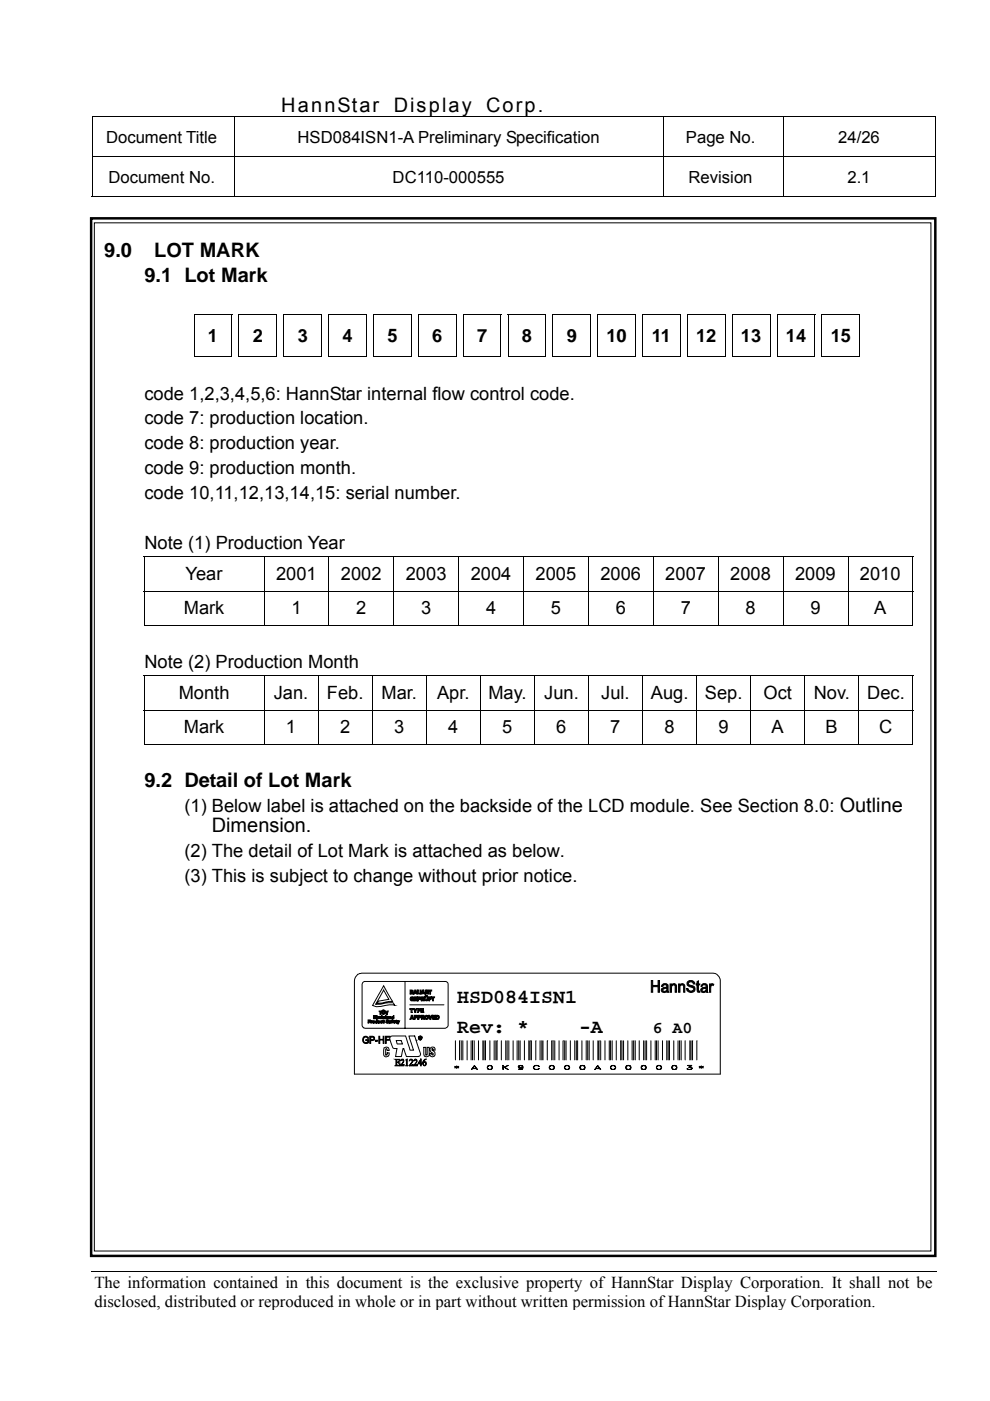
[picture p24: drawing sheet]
<svg xmlns="http://www.w3.org/2000/svg" width="210mm" height="297mm" viewBox="0 0 210 297" stroke-linecap="round" stroke-linejoin="round" font-family="sans-serif">
<defs><g id="words">
<g font-size="4.2">
<text x="59.6" y="23.7">HannStar</text>
<text x="83.5" y="23.7">Display</text>
<text x="103.1" y="23.7">Corp.</text>
<text x="22.1" y="54.5">9.0</text>
<text x="30.6" y="59.8">9.1 Lot Mark</text>
<text x="32.7" y="54.5">LOT MARK</text>
<text x="30.6" y="166.9">9.2 Detail of Lot Mark</text>
<text x="44.9" y="176.4">Dimension.</text>
<text x="96.9" y="212.7">HSD084ISN1</text>
<text x="96.9" y="219">Rev: *</text>
<text x="122.8" y="219">-A</text>
</g>
<g font-size="3.9">
<text x="44.1" y="72.6">1</text>
<text x="53.6" y="72.6">2</text>
<text x="63.1" y="72.6">3</text>
<text x="72.6" y="72.6">4</text>
<text x="82.1" y="72.6">5</text>
<text x="91.6" y="72.6">6</text>
<text x="101.1" y="72.6">7</text>
<text x="110.7" y="72.6">8</text>
<text x="120.2" y="72.6">9</text>
<text x="128.6" y="72.6">10</text>
<text x="138.2" y="72.6">11</text>
<text x="147.6" y="72.6">12</text>
<text x="157.1" y="72.6">13</text>
<text x="166.6" y="72.6">14</text>
<text x="176.1" y="72.6">15</text>
<text x="30.6" y="84.7">code 1,2,3,4,5,6: HannStar internal flow control code.</text>
<text x="30.6" y="90">code 7: production location.</text>
<text x="30.6" y="95.3">code 8: production year.</text>
<text x="30.6" y="100.6">code 9: production month.</text>
<text x="30.6" y="105.9">code 10,11,12,13,14,15: serial number.</text>
<text x="30.6" y="116.5">Note (1) Production Year</text>
<text x="39.3" y="123.1">Year</text>
<text x="58.5" y="123.1">2001</text>
<text x="72.3" y="123.1">2002</text>
<text x="86" y="123.1">2003</text>
<text x="99.8" y="123.1">2004</text>
<text x="113.6" y="123.1">2005</text>
<text x="127.3" y="123.1">2006</text>
<text x="141.1" y="123.1">2007</text>
<text x="154.8" y="123.1">2008</text>
<text x="168.6" y="123.1">2009</text>
<text x="182.3" y="123.1">2010</text>
<text x="39" y="130.3">Mark</text>
<text x="61.8" y="130.3">1</text>
<text x="75.5" y="130.3">2</text>
<text x="89.3" y="130.3">3</text>
<text x="103" y="130.3">4</text>
<text x="116.8" y="130.3">5</text>
<text x="130.6" y="130.3">6</text>
<text x="144.3" y="130.3">7</text>
<text x="158.1" y="130.3">8</text>
<text x="171.8" y="130.3">9</text>
<text x="185.4" y="130.3">A</text>
<text x="30.6" y="141.7">Note (2) Production Month</text>
<text x="37.9" y="148.3">Month</text>
<text x="58" y="148.3">Jan.</text>
<text x="69.3" y="148.3">Feb.</text>
<text x="80.9" y="148.3">Mar.</text>
<text x="92.7" y="148.3">Apr.</text>
<text x="103.5" y="148.3">May.</text>
<text x="115.4" y="148.3">Jun.</text>
<text x="127.5" y="148.3">Jul.</text>
<text x="138" y="148.3">Aug.</text>
<text x="149.5" y="148.3">Sep.</text>
<text x="161.9" y="148.3">Oct</text>
<text x="172.5" y="148.3">Nov.</text>
<text x="183.9" y="148.3">Dec.</text>
<text x="39" y="155.5">Mark</text>
<text x="60.6" y="155.5">1</text>
<text x="72.1" y="155.5">2</text>
<text x="83.6" y="155.5">3</text>
<text x="95" y="155.5">4</text>
<text x="106.5" y="155.5">5</text>
<text x="118" y="155.5">6</text>
<text x="129.4" y="155.5">7</text>
<text x="140.9" y="155.5">8</text>
<text x="152.3" y="155.5">9</text>
<text x="163.6" y="155.5">A</text>
<text x="175.1" y="155.5">B</text>
<text x="186.4" y="155.5">C</text>
<text x="39.1" y="172.2">(1) Below label is attached on the backside of the LCD module. See Section 8.0: Outline</text>
<text x="39.1" y="181.7">(2) The detail of Lot Mark is attached as below.</text>
<text x="39.1" y="187">(3) This is subject to change without prior notice.</text>
</g>
<g font-size="3.5">
<text x="22.5" y="30.2">Document Title</text>
<text x="63.1" y="30.2">HSD084ISN1-A Preliminary Specification</text>
<text x="145.4" y="30.2">Page No.</text>
<text x="177.7" y="30.2">24/26</text>
<text x="23" y="38.7">Document No.</text>
<text x="83.2" y="38.7">DC110-000555</text>
<text x="146" y="38.7">Revision</text>
<text x="179.7" y="38.7">2.1</text>
<text x="138.4" y="219">6 A0</text>
<text x="20" y="273">The information contained in this document is the exclusive property of HannStar Display Corporation. It shall not be</text>
<text x="20" y="277">disclosed, distributed or reproduced in whole or in part without written permission of HannStar Display Corporation.</text>
</g>
</g></defs>
<g fill="none" stroke="#000" stroke-width=".21">
<path d="M19.4 24.8h179M19.4 33.3h179M19.5 24.9v8.3M19.5 33.3v8.5M49.6 24.9v8.3M49.6 33.3v8.5M140.7 24.9v8.3M140.7 33.3v8.5M166.1 24.9v8.3M166.1 33.3v8.5M198.3 24.9v8.3M198.3 33.3v8.5"/>
<path d="M19.4 41.7h30.2M49.7 41.7h90.9M140.7 41.7h25.3M166.1 41.7h32.1M19.4 269.7h179.2"/>
</g>
<path d="M198.2 41.6h.2v.2h-.2z" fill="#000"/>
<g fill="#fff">
<path d="M19.4 277.9h179.1z"/>
<path d="M198.5 269.7l.1 8.2z"/>
<path d="M198.5 277.9h.1z"/>
</g>
<path d="M19.3 46.3h179v220h-179z" fill="none" stroke="#000" stroke-width=".53"/>
<path d="M20 47.2h177.4v218h-177.4z" fill-rule="evenodd" fill="#fff" stroke="#000" stroke-width=".21"/>
<g fill="#000">
<path d="M41.1 66.7h.2v.1h-.2zM49.1 66.7h.2v.1h-.2zM49.1 75.5h.2v.2h-.2zM50.6 66.7h.2v.1h-.2zM58.6 66.7h.2v.1h-.2zM58.6 75.5h.2v.2h-.2zM60.1 66.7h.2v.1h-.2zM68.1 66.7h.2v.1h-.2zM68.1 75.5h.2v.2h-.2zM69.6 66.7h.2v.1h-.2zM77.6 66.7h.2v.1h-.2zM77.6 75.5h.2v.2h-.2z"/>
<path d="M79.1 66.7h.2v.1h-.2zM87.1 66.7h.2v.1h-.2zM87.1 75.5h.2v.2h-.2zM88.6 66.7h.2v.1h-.2zM96.6 66.7h.2v.1h-.2zM96.6 75.5h.2v.2h-.2zM98.1 66.7h.2v.1h-.2zM106.1 66.7h.2v.1h-.2zM106.1 75.5h.2v.2h-.2zM107.6 66.7h.2v.1h-.2zM115.7 66.7h.1v.1h-.1zM115.7 75.5h.1v.2h-.1z"/>
<path d="M117.1 66.7h.2v.1h-.2zM125.2 66.7h.1v.1h-.1zM125.2 75.5h.1v.2h-.1zM126.7 66.7h.1v.1h-.1zM134.7 66.7h.1v.1h-.1zM134.7 75.5h.1v.2h-.1zM136.2 66.7h.1v.1h-.1zM144.2 66.7h.1v.1h-.1zM144.2 75.5h.1v.2h-.1zM145.7 66.7h.1v.1h-.1zM153.7 66.7h.1v.1h-.1zM153.7 75.5h.1v.2h-.1z"/>
<path d="M155.2 66.7h.1v.1h-.1zM163.2 66.7h.1v.1h-.1zM163.2 75.5h.1v.2h-.1zM164.7 66.7h.1v.1h-.1zM172.7 66.7h.2v.1h-.2zM172.7 75.5h.2v.2h-.2zM174.2 66.7h.1v.1h-.1zM182.2 66.7h.2v.1h-.2zM182.2 75.5h.2v.2h-.2zM30.5 118h.2v.2h-.2zM193.5 118h.2v.2h-.2zM193.5 132.5h.2v.1h-.2z"/>
<path d="M30.5 143.2h.2v.2h-.2zM193.5 143.2h.2v.2h-.2zM193.5 157.7h.2v.2h-.2z"/>
</g>
<g fill="none" stroke="#000" stroke-width=".21">
<path d="M41.1 66.8h8.2M41.1 75.6h8M41.2 66.8v8.9M49.2 66.8v8.9M50.6 66.8h8.2M50.6 75.6h8M50.7 66.8v8.9M58.7 66.8v8.9M60.1 66.8h8.2M60.1 75.6h8M60.2 66.8v8.9M68.2 66.8v8.9"/>
<path d="M69.6 66.8h8.2M69.6 75.6h8M69.7 66.8v8.9M77.7 66.8v8.9M79.1 66.8h8.2M79.1 75.6h8M79.2 66.8v8.9M87.2 66.8v8.9M88.6 66.8h8.2M88.6 75.6h8M88.7 66.8v8.9M96.7 66.8v8.9"/>
<path d="M98.1 66.8h8.2M98.1 75.6h8M98.2 66.8v8.9M106.2 66.8v8.9M107.6 66.8h8.2M107.6 75.6h8.1M107.7 66.8v8.9M115.7 66.8v8.9M117.1 66.8h8.2M117.1 75.6h8.1M117.2 66.8v8.9M125.2 66.8v8.9"/>
<path d="M126.7 66.8h8.1M126.7 75.6h8M126.7 66.8v8.9M134.7 66.8v8.9M136.2 66.8h8.1M136.2 75.6h8M136.2 66.8v8.9M144.3 66.8v8.9M145.7 66.8h8.1M145.7 75.6h8M145.8 66.8v8.9M153.8 66.8v8.9"/>
<path d="M155.2 66.8h8.1M155.2 75.6h8M155.3 66.8v8.9M163.3 66.8v8.9M164.7 66.8h8.2M164.7 75.6h8M164.8 66.8v8.9M172.8 66.8v8.9M174.2 66.8h8.2M174.2 75.6h8M174.3 66.8v8.9M182.3 66.8v8.9"/>
<path d="M30.5 118.1h163.2M30.6 118.2v7M56 118.2v7M69.7 118.2v7M83.5 118.2v7M97.3 118.2v7M111 118.2v7M124.8 118.2v7M138.5 118.2v7M152.3 118.2v7M166.1 118.2v7M179.8 118.2v7"/>
<path d="M193.6 118.2v7M30.5 125.3h163.2M30.5 132.5h25.4M30.6 125.4v7.2M56 125.4v7.2M56.1 132.5h13.6M69.7 125.4v7.2M69.8 132.5h13.6M83.5 125.4v7.2M83.6 132.5h13.6M97.3 125.4v7.2M97.3 132.5h13.6"/>
<path d="M111 125.4v7.2M111.1 132.5h13.6M124.8 125.4v7.2M124.9 132.5h13.6M138.5 125.4v7.2M138.6 132.5h13.6M152.3 125.4v7.2M152.4 132.5h13.6M166.1 125.4v7.2M166.1 132.5h13.6M179.8 125.4v7.2M179.9 132.5h13.6"/>
<path d="M193.6 125.4v7.2M30.5 143.3h163.2M30.5 150.5h163.2M30.5 157.8h25.4M30.6 143.4v7.1M30.6 150.6v7.3M56 143.4v7.1M56 150.6v7.3M56.1 157.8h11.3M67.5 143.4v7.1M67.5 150.6v7.3M67.5 157.8h11.3"/>
<path d="M78.9 143.4v7.1M78.9 150.6v7.3M79 157.8h11.3M90.4 143.4v7.1M90.4 150.6v7.3M90.5 157.8h11.3M101.9 143.4v7.1M101.9 150.6v7.3M101.9 157.8h11.3M113.3 143.4v7.1M113.3 150.6v7.3M113.4 157.8h11.3"/>
<path d="M124.8 143.4v7.1M124.8 150.6v7.3M124.9 157.8h11.3M136.2 143.4v7.1M136.2 150.6v7.3M136.3 157.8h11.3M147.7 143.4v7.1M147.7 150.6v7.3M147.8 157.8h11.3M159.2 143.4v7.1M159.2 150.6v7.3M159.3 157.8h11.3"/>
<path d="M170.6 143.4v7.1M170.6 150.6v7.3M170.7 157.8h11.3M182.1 143.4v7.1M182.1 150.6v7.3M182.2 157.8h11.3M193.6 143.4v7.1M193.6 150.6v7.3"/>
</g>
<path d="M70.8 199.6h86.7v35h-86.7z" fill="#fff"/>
<g fill="none" stroke="#000" stroke-width=".21">
<path d="M75.8 206.6l.9-.3h74.5a1.77 1.77 0 0 1 1.5 1.5v19.9h-77.6v-19.7a2.03 2.03 0 0 1 .7-1.4zM77 208.2l.3-.1h17.3l.4 .5-.1 9.1-.5 .3h-17.3l-.3-.6v-8.7zM78 216.2h.5l.1 .2-.1 .2-.3 .1v.2h-.2zM78.2 216.4l.2 .1-.2 .1zM78.6 216.5l.2 .1 .2-.1-.2 .4h-.2zM79 216.5h.4a.27 .27 0 0 1 0 .4 .27 .27 0 0 1-.4-.2zM79.1 216.6h.2l-.1 .2zM79.2 215.3h.5l-.2 .4 .2 .3h-.2v-.3l-.1 .3h-.2zM79.4 215.4l.1 .2zM79.7 216.6l.1 .2zM79.8 215.3h.2v.3l.2-.1 .1 .5h-.2l-.1-.4-.2 .4zM79.8 216.2h.2v.7l-.3 .1-.2-.2v-.2l.3-.1z"/>
<path d="M80.1 216.5h.2v.3l.1-.3h.2v.4l-.3 .1zM80.3 215.6l.4-.1 .1 .3h-.3v.1h.3l-.1 .1-.4-.1zM80.4 214.4h.5l-.1 .1v.6h-.2v-.6zM80.5 215.7l.1-.1zM80.7 216.5h.4v.1l-.2-.1-.1 .1 .1 .2h.2l-.2 .2-.2-.2zM80.9 215.3l.1 .2zM80.9 215.5h.1v.5h-.1zM81 214.4h.2v.5h.2v-.5h.2v.5l-.6 .1zM81.1 214.2l.2 .1zM81.1 215.5l.5 .1v.4h-.2v-.4l-.1 .4h-.2zM81.2 216.5l.2-.2v.7l-.2-.1zM81.3 209l1.9 3.3-3.2 .4 .3-.4 2.1-.4-1.1-2-1.6 3 3.6-.3 .4 .6a5 5 0 0 0-2.9 .2h-1l-.8-.2z"/>
<path d="M81.3 214.2l.2 .1zM81.7 214.4h.1l.2 .5 .1-.5h.2l-.2 .7h-.2zM81.7 215.3h.2v.7h-.2zM81.9 216.3h.5v.2l-.4-.1 .4 .2v.2l-.3 .2-.3-.2h.4l-.4-.3zM82 215.5h.4v.5l-.4-.1 .3-.2h-.3zM82.1 215.8l.2 .1h-.2zM82.4 216.5h.4l.1 .4h-.5l.3-.3zM82.5 215.5l.5 .2v.3h-.2v-.4l-.1 .4h-.2zM82.6 216.7l.1 .1h-.1zM82.8 219.8l.3-.2h2.9l1 3.1h.7l-1-3.1h1.2l1.2 3.7v.5l-.4 .2h-2.5l-.6-1.7h-.2l-.3 1.7h-1.2l.3-1.7h-.5l-.4-.2-.7-1.9zM83.1 216.2h.2l-.1 .7-.3-.3zM83.2 215.5l.2 .1v-.3h.1v.7l-.5-.1z"/>
<path d="M83.2 215.7h.2l-.1 .2zM83.3 216.5h.5v.2h-.3v.1h.3l-.1 .1-.4-.1zM83.5 216.6h.2zM83.9 216.4l.2-.1 .1 .2-.1 .5-.2-.2zM84.2 216.5h.2v.3l.1-.3h.2l-.2 .6h-.2zM85.9 208.1v9.9M86.9 213.8h.7v.2h-.2v.7h-.3v-.7h-.2zM86.9 213h7.2M87 209.9l.6 .1v.3h-.2l.2 .1v.3l-.6 .1zM87.1 211.4h.6v.2l-.3-.1-.2 .1v.3l.3 .2-.1-.3h.3v.4l-.6-.1-.1-.2zM87.2 210l.2 .2h-.2zM87.2 210.4l.2 .2h-.2z"/>
<path d="M87.2 215.3h.3l.3 .8-.3-.1-.6 .1zM87.3 215.5l.1 .3h-.2zM87.6 213.8h.3l.1 .4 .2-.4h.2l-.3 .9h-.2v-.3zM87.9 211.3h.5v.2h-.4v.2h.4v.2h-.4v.1h.5v.2h-.6zM87.9 215.3h.4l.2 .2v.3h-.5v.3h-.1zM87.9 209.9h.3l.3 .9h-.2l-.1-.2-.6 .2zM88 215.5h.3v.2h-.3zM88.1 210.1l.1 .3h-.2zM88.5 213.8l.6 .2v.3l-.4 .1v.3h-.2zM88.5 209.9h.3v.7l.3-.1v-.6h.1v.7l-.1 .2-.5-.1zM88.5 211.3l.7 .2v.3l-.4 .1v.3h-.3zM88.6 215.3l.6 .1v.3l-.4 .1v.3h-.2z"/>
<path d="M88.7 214l.2 .2h-.2zM88.8 211.5l.2 .2-.2 .1zM88.8 219.8l.4-.2 .3 .2-.1 .6a.38 .38 0 0 1-.5 0 .38 .38 0 0 1-.2-.4zM88.8 215.5l.3 .1-.3 .1zM88.9 219.8l.3-.1 .2 .2-.1 .5h-.3l-.1-.1zM88.9 219.8l.4 .1-.1 .2 .1 .2-.2-.2-.2 .2zM89 219.9l.2 .1h-.2zM89.2 213.8h.6v.2h-.4v.2h.4v.2h-.4v.1h.5v.2h-.7zM89.3 211.3l.6 .1v.4h-.2h.2l.1 .4h-.3v-.3h-.2v.3h-.2zM89.4 215.3h.5l.1 .4h-.2l.2 .1v.3h-.2l-.1-.3h-.2v.3h-.1zM89.5 211.5l.2 .2-.2 .1zM89.5 209.9h.4l.2 .9h-.2v-.2l-.7 .2z"/>
<path d="M89.5 215.5l.3 .1-.3 .1zM89.7 210.1l.1 .3h-.3zM90 211.3h.3l.1 .8 .2-.1v-.7h.1v.8a.41 .41 0 0 1-.7-.2zM90.1 211.1h.3v.2h-.3zM90.1 215.4a.45 .45 0 0 1 .7 .1 .45 .45 0 0 1-.1 .6h-.4l-.2-.2zM90.2 209.9l.6 .1v.3l-.2 .1h.2l.1 .4h-.3v-.4h-.2v.4h-.2zM90.3 215.5h.3v.1v.3l-.2 .1zM90.4 210.1l.2 .1-.2 .1zM90.4 211.1h.2v.2h-.2zM90.9 209.9h.6v.2h-.2v.7h-.2v-.7h-.2zM90.9 215.3h.2l.1 .6 .3-.6h.2l-.3 .8h-.3zM90.9 211.3h.6v.2h-.4v.3h.3v.1h-.3v.3h-.2z"/>
<path d="M91.5 211.3h.6v.2h-.2v.7h-.2v-.7h-.2zM91.7 215.3h.6v.2h-.4v.1h.3v.2h-.3v.2h.4v.1h-.6zM92.4 215.3h.6l.2 .2-.2 .6h-.6zM92.6 215.5h.3l.1 .2-.3 .3zM81.4 222.2l.5-.2 .3 .1 .3 .5v.1h-.4l-.1-.3h-.2v1.3h.2l.1-.5h.4v.4l-.2 .3-.4 .2-.4-.2a1.66 1.66 0 0 1-.1-1.6zM83.8 224.6h.9v.3l-.2-.2h-.4v.5h.4l.1-.2v.4l-.2-.1h-.3v.5h.5l.2-.2-.1 .4h-.9l.1-.3v-1zM84 220.6h1.1l.2 .7h-1.1zM85 224.7l.3-.2 .3 .3v.3l-.5 .7 .6-.1v.1l-.1 .2h-.7l.5-.8v-.3a.29 .29 0 0 0-.2-.2 .29 .29 0 0 0-.3 .2zM86 224.7l.4-.2 .1 1.5h-.5l.2-.1v-1.2zM86.9 224.7l.2-.2 .4 .3v.3l-.5 .7 .6-.1-.1 .3h-.7l.6-1-.2-.3-.4 .2zM87.9 224.7a.36 .36 0 0 1 .4 0 .36 .36 0 0 1 .1 .4l-.5 .7 .6-.1v.3h-.8l.6-.8v-.3a.32 .32 0 0 0-.6 0zM88.2 220.6h.1"/>
<path d="M89.2 224.8v.6h-.5zM89.2 224.5h.1v.9h.2l-.2 .2v.4h-.1v-.4h-.6zM89.8 225.3a.32 .32 0 0 1 .5 .2 .32 .32 0 0 1-.4 .3zM89.9 222.1h.4v1.6l.3-.1v-1.5h.4l-.1 1.8-.5 .2-.4-.2zM89.9 224.8l.5-.3-.5 .4v.3l.4-.1v.7a.3 .3 0 0 1-.5 0l-.2-.5zM91.4 222.1a.55 .55 0 0 1 .6 0 .55 .55 0 0 1 .2 .6h-.4l-.1-.4-.1 .4a.8 .8 0 0 1 .5 1.2l-.4 .2-.5-.2v-.5h.3l.2 .3h.1v-.3a.78 .78 0 0 1-.4-1.3zM96.6 220.7v4M96.8 226.3v.2l.1-.2 .4 .1-.4-.1 .4-.2-.4 .1v-.2l-.1 .2-.4-.1 .4 .2-.4 .1 .5-.1M97.5 220.7l-.1 4M97.8 220.7v4M98.1 220.7v4M99 220.7v4"/>
<path d="M99.9 220.7v4M100.1 226.6h1M100.2 220.7v4M100.5 220.7v4M100.6 225.9l.6 .9-.6-.8-.7 .8zM101.5 220.7v4M102.4 220.7v4M102.6 220.7v4M102.9 220.7v4M103.4 226.1a.52 .52 0 0 1 .8-.2 .52 .52 0 0 1 0 .8l-.8-.1zM103.5 226.7h.7M103.5 226h.7"/>
<path d="M103.6 225.9a.43 .43 0 0 0-.2 .4 .43 .43 0 0 0 .2 .4M103.9 220.7v4M104.1 225.9l.2 .5-.2 .3M104.8 220.7v4M105.1 220.7v4M105.5 220.7l-.1 4M106.3 220.7v4M106.6 225.9l.1 .9zM106.7 226.4l1-.5-1 .5M106.9 226.3l.8 .5-.7-.5M107.2 220.7v4M107.5 220.7v4"/>
<path d="M107.9 220.7v4M108.8 220.7v4M109.6 220.7v4M110 226.2l.3 .2 .5-.2-.3 .2M110 226.1l.3-.2 .5 .2M110 220.7v4M110 226.7h.7M110.3 225.9l-.3 .2 .3 .3M110.3 220.7v4M110.5 225.9a.42 .42 0 0 1 .3 .4 .42 .42 0 0 1-.2 .4M110.8 226.3a.47 .47 0 0 1-.5 .2 .47 .47 0 0 1-.3-.5 .5 .5 0 0 1 .7 0 .5 .5 0 0 1 0 .7h-.7h.1M111.2 220.7v4"/>
<path d="M112.1 220.7v4M112.4 220.7v4M112.7 220.7v4M113.3 226l.6-.1 .4 .2a.71 .71 0 0 0-1.1 .3 .82 .82 0 0 0 1.1 .2 .72 .72 0 0 1-1.2-.4zM113.6 220.7v4M114.5 220.7v4M114.9 220.7v4M115.1 220.7v4M116.1 220.7l-.1 4M116.5 226.1a.52 .52 0 0 1 .8-.2 .52 .52 0 0 1 0 .8l-.2 .1a.46 .46 0 0 1-.6-.2 .46 .46 0 0 1 0-.5zM116.7 226.7h.6M116.7 226h.6"/>
<path d="M116.8 225.9a.43 .43 0 0 0-.3 .4 .43 .43 0 0 0 .3 .4M117 220.7v4M117.2 225.9l.3 .5-.3 .3M117.3 220.7v4M117.6 220.7v4M118.5 220.7v4M119.4 220.7v4M119.7 220.7v4M119.8 226.1a.52 .52 0 0 1 .7-.2 .52 .52 0 0 1 0 .8l-.2 .1a.46 .46 0 0 1-.5-.2 .46 .46 0 0 1 0-.5zM119.9 226.7h.7M119.9 226h.6M120 225.9a.44 .44 0 0 0-.3 .4 .44 .44 0 0 0 .3 .4"/>
<path d="M120 220.7v4M120.5 225.9l.2 .4-.2 .4M120.9 220.7v4M121.9 220.7v4M122.2 220.7v4M122.5 220.7v4M123 226.1a.53 .53 0 0 1 .8-.2 .53 .53 0 0 1 0 .8h-.6a.43 .43 0 0 1-.2-.6zM123.2 226.7h.6M123.2 226h.6M123.2 225.9l-.2 .4 .2 .4M123.4 220.7v4M123.7 225.9l.3 .4-.3 .4"/>
<path d="M124.3 220.7v4M124.6 220.7v4M124.9 220.7v4M125.8 220.7v4M126.2 226.6h1M126.7 225.9l.7 .9-.7-.8-.6 .8zM126.8 220.7v4M127 220.7v4M127.4 220.7v4M128.3 220.7v4M129.2 220.7v4M129.5 220.7v4"/>
<path d="M129.5 226.1a.51 .51 0 0 1 .8-.2 .51 .51 0 0 1 0 .8l-.2 .1a.46 .46 0 0 1-.6-.2 .46 .46 0 0 1 0-.5zM129.7 226.7h.6M129.7 226h.6M129.7 225.9l-.2 .4 .2 .4M129.8 220.7v4M130.2 225.9l.3 .4-.3 .4M130.7 220.7v4M131.6 220.7v4M131.9 220.7v4M132.2 220.7v4M132.7 226.1a.53 .53 0 0 1 .8-.2 .53 .53 0 0 1 0 .8l-.4 .1a.43 .43 0 0 1-.4-.3 .43 .43 0 0 1 0-.4zM132.9 226.7h.7"/>
<path d="M132.9 226h.6M133 225.9a.44 .44 0 0 0-.2 .4 .44 .44 0 0 0 .2 .4M133.1 220.7v4M133.5 225.9l.2 .4-.2 .4M134 220.7v4M134.4 220.7l-.1 4M134.7 220.7v4M135.5 220.7v4M136 226.1a.52 .52 0 0 1 .8-.2 .52 .52 0 0 1 0 .8l-.8-.1zM136.1 226.7h.7M136.2 226h.6M136.2 225.9l-.2 .4 .2 .4"/>
<path d="M136.5 220.7v4M136.7 225.9a.44 .44 0 0 1 .3 .4 .44 .44 0 0 1-.3 .4M136.8 220.7v4M137.1 220.7v4M138 220.7v4M138.9 220.7v4M139.2 220.7v4M139.4 226.7h.7M139.4 226h.6M139.5 225.9a.43 .43 0 0 0-.3 .4 .43 .43 0 0 0 .3 .4M139.5 220.7v4M139.6 225.9a.45 .45 0 0 0-.4 .5 .45 .45 0 0 0 .6 .4 .45 .45 0 0 0 .5-.6 .45 .45 0 0 0-.7-.3h.1"/>
<path d="M140 225.9l.2 .4-.2 .4M140.5 220.7v4M141.4 220.7v4M141.7 220.7v4M141.9 220.7v4M142.5 226.1a.52 .52 0 0 1 .8-.2 .52 .52 0 0 1 0 .8l-.2 .1a.46 .46 0 0 1-.6-.2 .46 .46 0 0 1 0-.5zM142.7 226.7h.6M142.7 226h.6M142.7 225.9a.44 .44 0 0 0-.2 .4 .44 .44 0 0 0 .2 .4M142.9 220.7v4M143.2 225.9l.2 .4-.2 .4M143.8 220.7v4"/>
<path d="M144.1 220.7v4M144.4 220.7v4M145.3 220.7v4M145.7 226.6l.3 .1M146.1 226.2l.6 .2a.56 .56 0 0 1-.4 .5 .56 .56 0 0 1-.7-.3l.7 .1 .4-.1M146.1 226.3l.6-.4h-.9h.8l-.5 .4 .6 .1M146.3 220.7v4M146.4 226.3l.3 .2-.3 .2M146.5 220.7v4M146.9 220.7l-.1 4M147.8 220.7l-.1 4M148.7 226.3v.2v-.2l.4 .1-.4-.1 .4-.2-.4 .1v-.2v.2l-.4-.1 .4 .2-.4 .1 .4-.1"/>
</g>
<g fill="#000" stroke="#000" stroke-width=".21">
<path d="M138.1 207.9h.3v1h1.1v-1h.3v2.5h-.3v-1.2h-1.1v1.2h-.3z" fill-rule="evenodd"/>
<path d="M140.4 208.8a.79 .79 0 0 1 1.2 .1l.2 1.5h-.3l-.1-.2a.59 .59 0 0 1-.9 .2 .59 .59 0 0 1-.1-.9l1-.3-.2-.4h-.4l-.2 .3h-.3zM140.6 209.7v.4a.51 .51 0 0 0 .8-.3v-.3z" fill-rule="evenodd"/>
<path d="M142.1 208.6h.3v.3a.58 .58 0 0 1 .9-.2l.1 .3v1.4h-.2v-1.4l-.3-.2-.4 .1-.1 1.5h-.3z" fill-rule="evenodd"/>
<path d="M143.9 208.6h.2v.3l.6-.3 .4 .1 .1 .3v1.4h-.3v-1.3l-.2-.3-.5 .3v1.3h-.3z" fill-rule="evenodd"/>
<path d="M145.9 208.1a.85 .85 0 0 1 .8-.2 .85 .85 0 0 1 .6 .7h-.3a.51 .51 0 0 0-.5-.4 .51 .51 0 0 0-.5 .5 1.78 1.78 0 0 1 1.4 .8 .9 .9 0 0 1-.9 .9 .9 .9 0 0 1-.9-.8h.3a.6 .6 0 0 0 .6 .5 .6 .6 0 0 0 .6-.6l-.3-.2a.95 .95 0 0 1-1.1-1.1z" fill-rule="evenodd"/>
<path d="M147.8 208.2l.3-.2v.6h.3v.2h-.3v1.2l.3 .1v.3l-.6-.2v-1.4h-.2v-.2h.2z" fill-rule="evenodd"/>
<path d="M148.8 208.8a.69 .69 0 0 1 .7-.3 .69 .69 0 0 1 .5 .6l.1 1.3h-.3l-.1-.2a.6 .6 0 0 1-1.1 0 .6 .6 0 0 1 .6-.9h.5l-.1-.4-.5-.1-.2 .3h-.3zM149 209.7l-.1 .3 .2 .2a.55 .55 0 0 0 .6-.7z" fill-rule="evenodd"/>
<path d="M150.4 208.6h.3v.3l.3-.3 .3 .1-.1 .2h-.2l-.3 .2v1.3h-.3z" fill-rule="evenodd"/>
<path d="M77.1 219.9a.61 .61 0 0 1 1 .3h-.1a.47 .47 0 0 0-.5-.4 .47 .47 0 0 0-.4 .5v.4a.46 .46 0 0 0 .5 .4 .46 .46 0 0 0 .4-.5h-.4v-.2h.6v.6l-.3 .2a.79 .79 0 0 1-.9-.3 .79 .79 0 0 1 .1-1z" fill-rule="evenodd"/>
<path d="M78.4 219.7h.7l.3 .3v.5l-.8 .1v.6h-.2zM78.6 219.9v.5l.6-.1-.1-.4z" fill-rule="evenodd"/>
<path d="M79.6 220.6h.5v.1h-.5z" fill-rule="evenodd"/>
<path d="M80.3 219.7h.2v.7h.7v-.7h.2v1.5h-.2v-.7h-.7v.7h-.2z" fill-rule="evenodd"/>
<path d="M81.7 219.7h.9v.2h-.7v.5h.6v.2h-.6v.6h-.2z" fill-rule="evenodd"/>
</g>
<use href="#words"/>
</svg>
